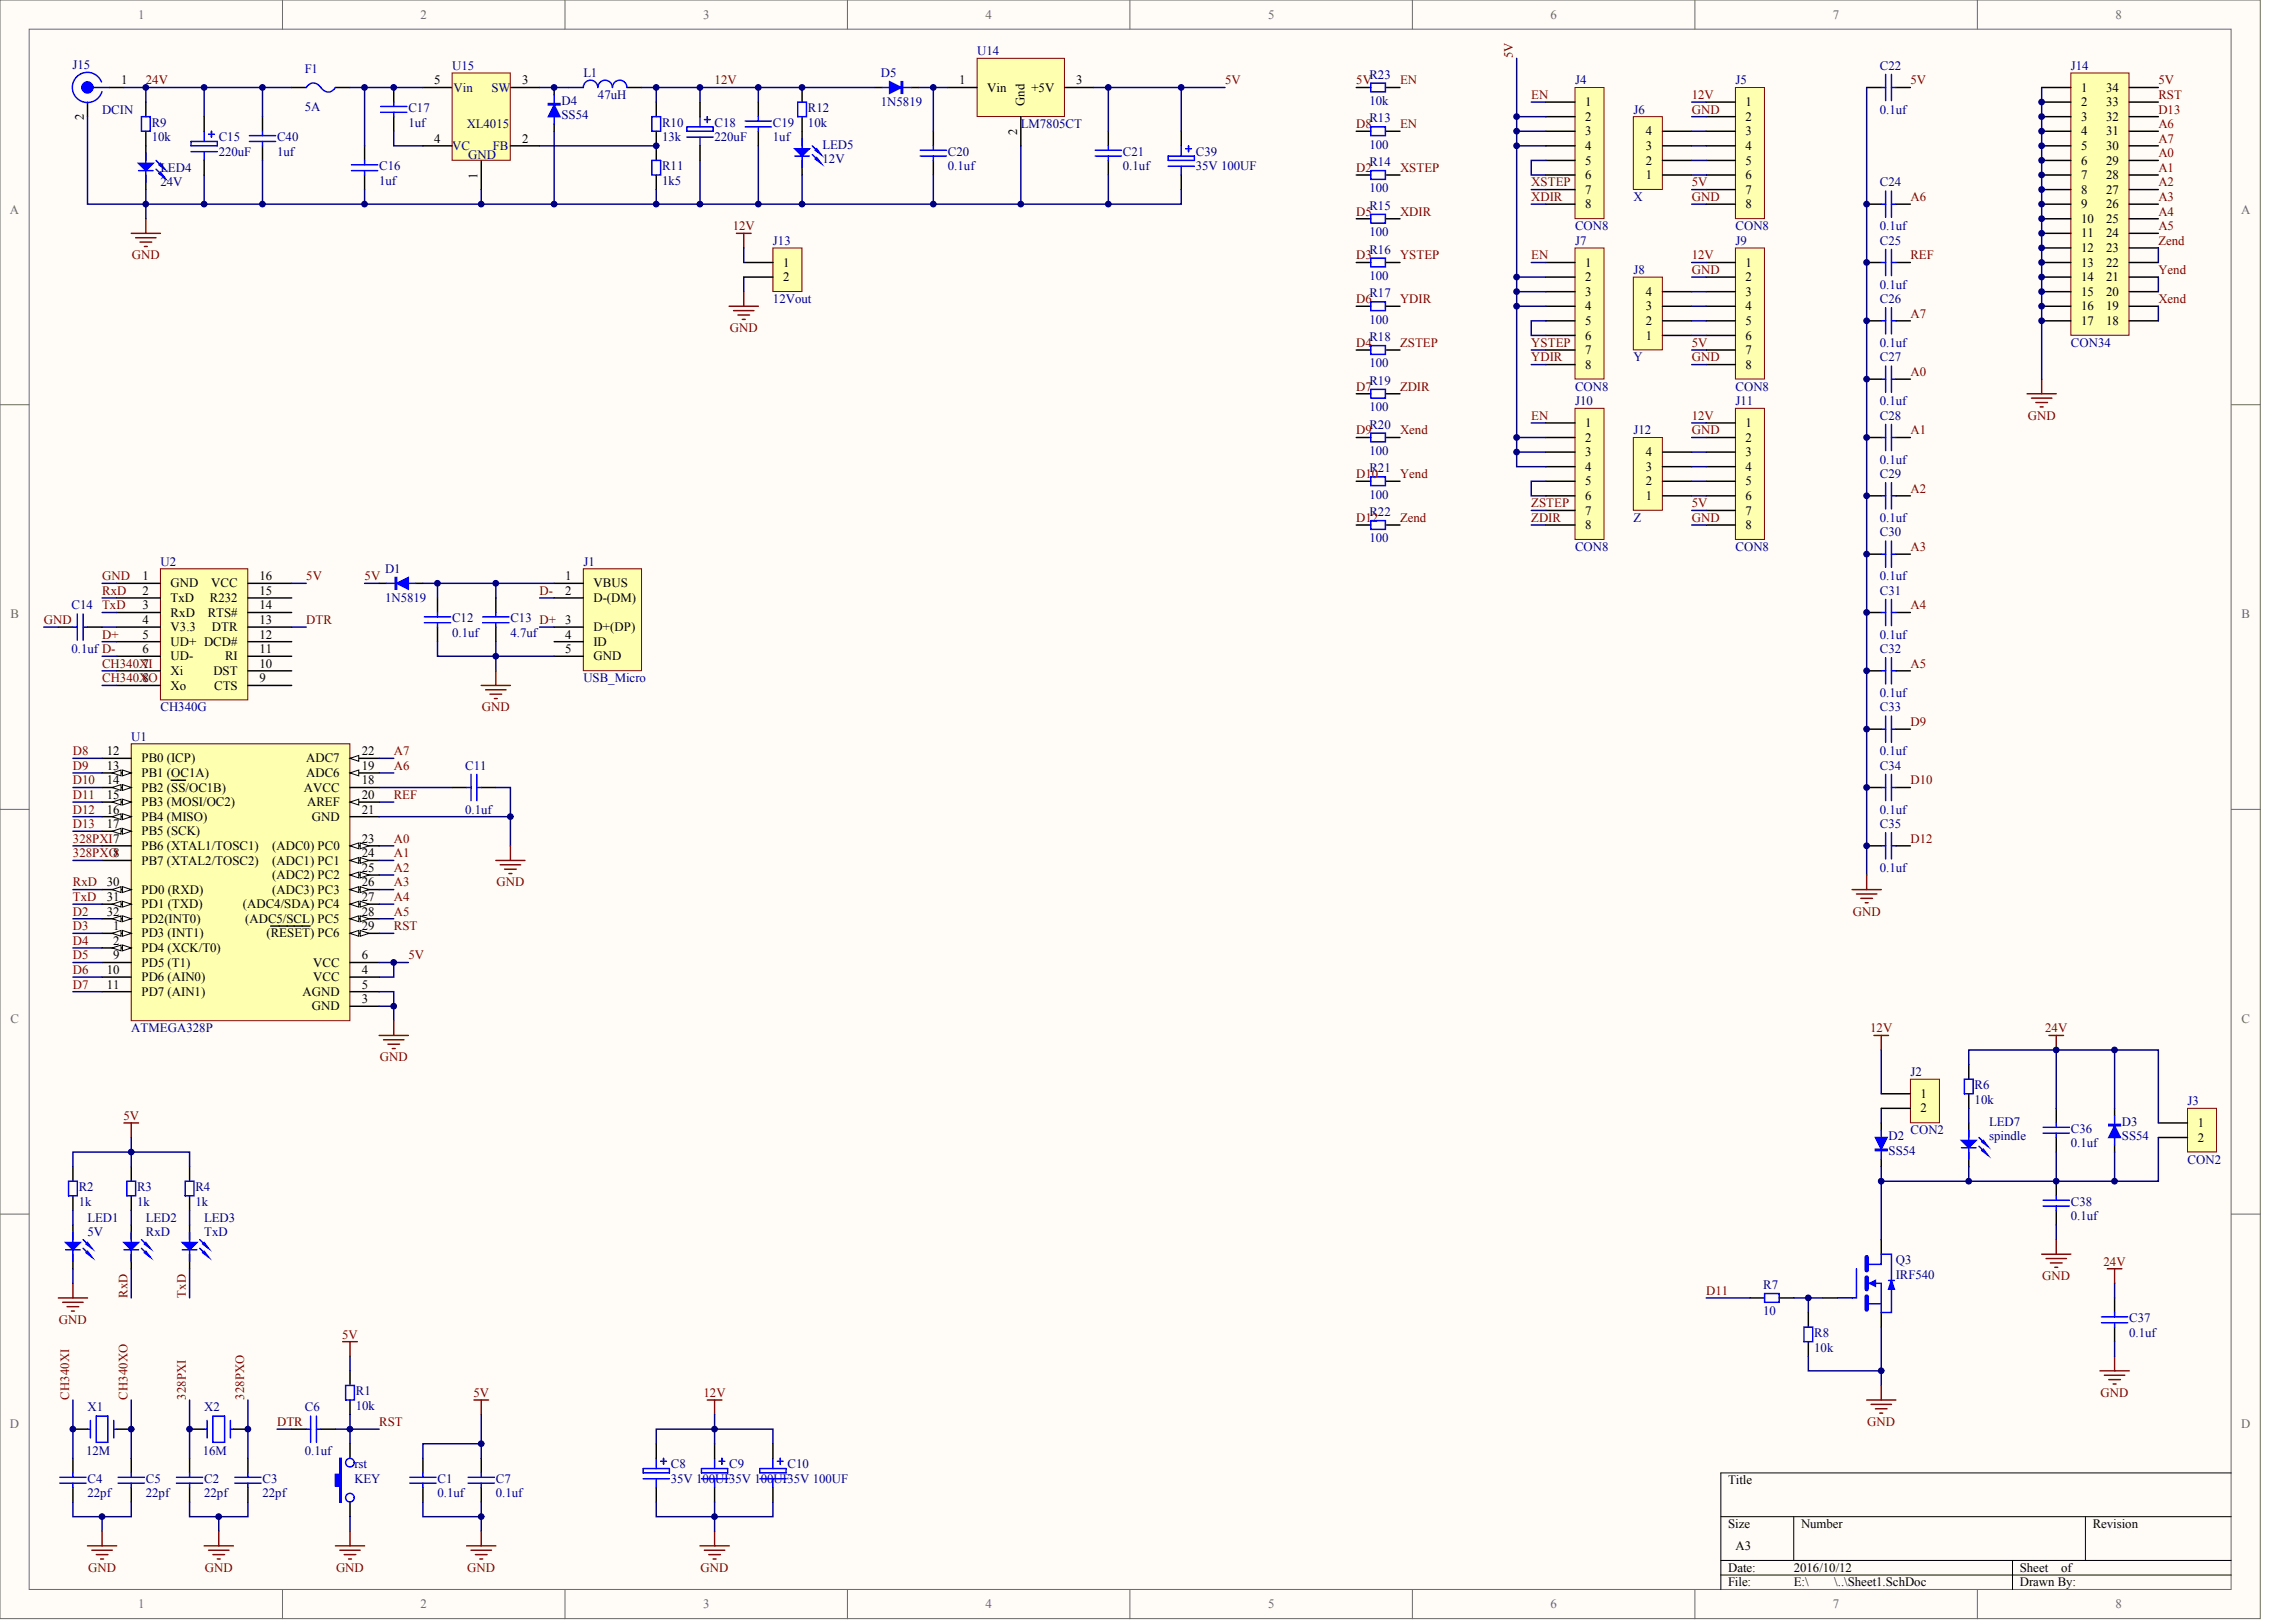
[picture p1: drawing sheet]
<svg xmlns="http://www.w3.org/2000/svg" width="840mm" height="594mm" viewBox="0 0 840 594" stroke-linecap="round" stroke-linejoin="round" font-family="sans-serif">
<defs><g id="words">
<g font-size="4.7" fill="#696969">
<text x="50.6" y="6.9">1</text>
<text x="154" y="6.9">2</text>
<text x="257.4" y="6.9">3</text>
<text x="360.9" y="6.9">4</text>
<text x="464.3" y="6.9">5</text>
<text x="567.7" y="6.9">6</text>
<text x="671.2" y="6.9">7</text>
<text x="774.6" y="6.9">8</text>
<text x="3.6" y="78.2">A</text>
<text x="820.6" y="78.2">A</text>
<text x="3.8" y="226.4">B</text>
<text x="820.8" y="226.4">B</text>
<text x="3.8" y="374.5">C</text>
<text x="820.8" y="374.5">C</text>
<text x="3.6" y="522.6">D</text>
<text x="820.6" y="522.6">D</text>
<text x="50.6" y="588.7">1</text>
<text x="154" y="588.7">2</text>
<text x="257.4" y="588.7">3</text>
<text x="360.9" y="588.7">4</text>
<text x="464.3" y="588.7">5</text>
<text x="567.7" y="588.7">6</text>
<text x="671.2" y="588.7">7</text>
<text x="774.6" y="588.7">8</text>
</g>
<g font-size="4.7" fill="#000080">
<text x="357.8" y="20.2">U14</text>
<text x="26.5" y="25.3">J15</text>
<text x="111.6" y="26.6">F1</text>
<text x="165.5" y="25.5">U15</text>
<text x="213.6" y="28.2">L1</text>
<text x="322.5" y="28.2">D5</text>
<text x="501.4" y="28.7">R23</text>
<text x="688.3" y="25.5">C22</text>
<text x="758.3" y="25.5">J14</text>
<text x="166.1" y="33.5">Vin</text>
<text x="180" y="33.5">SW</text>
<text x="576.7" y="30.9">J4</text>
<text x="635.4" y="30.9">J5</text>
<text x="37.4" y="41.6">DCIN</text>
<text x="111.6" y="40.5">5A</text>
<text x="149.5" y="41">C17</text>
<text x="205.6" y="38.4">D4</text>
<text x="218.9" y="36.2">47uH</text>
<text x="295.8" y="41">R12</text>
<text x="322.5" y="38.9">1N5819</text>
<text x="501.4" y="38.4">10k</text>
<text x="598.1" y="41.6">J6</text>
<text x="688.3" y="41.6">0.1uf</text>
<text x="55.5" y="46.4">R9</text>
<text x="149.5" y="46.4">1uf</text>
<text x="170.9" y="46.9">XL4015</text>
<text x="205.6" y="43.7">SS54</text>
<text x="242.4" y="46.4">R10</text>
<text x="261.7" y="46.4">C18</text>
<text x="283" y="46.4">C19</text>
<text x="295.8" y="46.4">10k</text>
<text x="373.8" y="46.9">LM7805CT</text>
<text x="501.4" y="44.8">R13</text>
<text x="55.5" y="51.7">10k</text>
<text x="80.1" y="51.7">C15</text>
<text x="101.5" y="51.7">C40</text>
<text x="242.4" y="51.7">13k</text>
<text x="261.7" y="51.7">220uF</text>
<text x="283" y="51.7">1uf</text>
<text x="80.1" y="57">220uF</text>
<text x="101.5" y="57">1uf</text>
<text x="165.5" y="54.9">VC</text>
<text x="171.4" y="58.1">GND</text>
<text x="180.5" y="54.9">FB</text>
<text x="301.2" y="54.4">LED5</text>
<text x="301.2" y="59.7">12V</text>
<text x="347.1" y="57">C20</text>
<text x="411.2" y="57">C21</text>
<text x="437.9" y="57">C39</text>
<text x="501.4" y="54.4">100</text>
<text x="58.7" y="62.9">LED4</text>
<text x="138.8" y="62.4">C16</text>
<text x="242.4" y="62.4">R11</text>
<text x="347.1" y="62.4">0.1uf</text>
<text x="411.2" y="62.4">0.1uf</text>
<text x="437.9" y="62.4">35V 100UF</text>
<text x="501.4" y="60.8">R14</text>
<text x="58.7" y="68.2">24V</text>
<text x="138.8" y="67.7">1uf</text>
<text x="242.4" y="67.7">1k5</text>
<text x="501.4" y="70.4">100</text>
<text x="688.3" y="68.2">C24</text>
<text x="501.4" y="76.8">R15</text>
<text x="598.1" y="73.6">X</text>
<text x="283" y="89.6">J13</text>
<text x="501.4" y="86.4">100</text>
<text x="576.7" y="84.3">CON8</text>
<text x="576.7" y="89.6">J7</text>
<text x="635.4" y="84.3">CON8</text>
<text x="635.4" y="89.6">J9</text>
<text x="688.3" y="84.3">0.1uf</text>
<text x="688.3" y="89.6">C25</text>
<text x="501.4" y="92.8">R16</text>
<text x="598.1" y="100.3">J8</text>
<text x="501.4" y="102.4">100</text>
<text x="688.3" y="105.6">0.1uf</text>
<text x="283" y="110.9">12Vout</text>
<text x="501.4" y="108.8">R17</text>
<text x="688.3" y="110.9">C26</text>
<text x="501.4" y="118.4">100</text>
<text x="501.4" y="124.8">R18</text>
<text x="688.3" y="127">0.1uf</text>
<text x="758.3" y="127">CON34</text>
<text x="501.4" y="134.4">100</text>
<text x="598.1" y="132.3">Y</text>
<text x="688.3" y="132.3">C27</text>
<text x="501.4" y="140.8">R19</text>
<text x="576.7" y="143">CON8</text>
<text x="635.4" y="143">CON8</text>
<text x="576.7" y="148.3">J10</text>
<text x="635.4" y="148.3">J11</text>
<text x="688.3" y="148.3">0.1uf</text>
<text x="501.4" y="150.5">100</text>
<text x="688.3" y="153.7">C28</text>
<text x="501.4" y="156.9">R20</text>
<text x="598.1" y="159">J12</text>
<text x="501.4" y="166.5">100</text>
<text x="501.4" y="172.9">R21</text>
<text x="688.3" y="169.7">0.1uf</text>
<text x="688.3" y="175">C29</text>
<text x="501.4" y="182.5">100</text>
<text x="501.4" y="188.9">R22</text>
<text x="598.1" y="191">Z</text>
<text x="688.3" y="191">0.1uf</text>
<text x="688.3" y="196.4">C30</text>
<text x="501.4" y="198.5">100</text>
<text x="576.7" y="201.7">CON8</text>
<text x="635.4" y="201.7">CON8</text>
<text x="58.7" y="207">U2</text>
<text x="141" y="209.7">D1</text>
<text x="213.6" y="207">J1</text>
<text x="688.3" y="212.4">0.1uf</text>
<text x="141" y="220.4">1N5819</text>
<text x="688.3" y="217.7">C31</text>
<text x="26.2" y="223">C14</text>
<text x="165.5" y="227.9">C12</text>
<text x="186.9" y="227.9">C13 D+</text>
<text x="165.5" y="233.2">0.1uf</text>
<text x="186.9" y="233.2">4.7uf</text>
<text x="688.3" y="233.7">0.1uf</text>
<text x="26.2" y="239.1">0.1uf D-</text>
<text x="688.3" y="239.1">C32</text>
<text x="213.6" y="249.7">USB_Micro</text>
<text x="688.3" y="255.1">0.1uf</text>
<text x="58.7" y="260.4">CH340G</text>
<text x="688.3" y="260.4">C33</text>
<text x="48.1" y="271.1">U1</text>
<text x="170.3" y="281.8">C11</text>
<text x="688.3" y="276.4">0.1uf</text>
<text x="688.3" y="281.8">C34</text>
<text x="170.3" y="297.8">0.1uf</text>
<text x="688.3" y="297.8">0.1uf</text>
<text x="688.3" y="303.1">C35</text>
<text x="688.3" y="319.1">0.1uf</text>
<text x="48.1" y="377.9">ATMEGA328P</text>
<text x="699.5" y="393.9">J2</text>
<text x="723" y="398.7">R6</text>
<text x="723" y="404">10k</text>
<text x="801" y="404.5">J3</text>
<text x="728.4" y="412">LED7</text>
<text x="777" y="412">D3</text>
<text x="691.5" y="417.4">D2</text>
<text x="699.5" y="415.2">CON2</text>
<text x="728.4" y="417.4">spindle</text>
<text x="758.3" y="414.7">C36</text>
<text x="777" y="417.4">SS54</text>
<text x="691.5" y="422.7">SS54</text>
<text x="758.3" y="420">0.1uf</text>
<text x="801" y="425.9">CON2</text>
<text x="28.8" y="436">R2</text>
<text x="50.2" y="436">R3</text>
<text x="71.6" y="436">R4</text>
<text x="28.8" y="441.4">1k</text>
<text x="50.2" y="441.4">1k</text>
<text x="71.6" y="441.4">1k</text>
<text x="758.3" y="441.4">C38</text>
<text x="32" y="447.2">LED1</text>
<text x="53.4" y="447.2">LED2</text>
<text x="74.8" y="447.2">LED3</text>
<text x="758.3" y="446.7">0.1uf</text>
<text x="32" y="452.6">5V</text>
<text x="53.4" y="452.6">RxD</text>
<text x="74.8" y="452.6">TxD</text>
<text x="694.2" y="462.7">Q3</text>
<text x="645.6" y="471.8">R7</text>
<text x="694.2" y="468.1">IRF540</text>
<text x="645.6" y="481.4">10</text>
<text x="779.6" y="484.1">C37</text>
<text x="664.3" y="489.4">R8</text>
<text x="779.6" y="489.4">0.1uf</text>
<text x="664.3" y="494.8">10k</text>
<text x="130.3" y="510.8">R1</text>
<text x="32" y="516.6">X1</text>
<text x="74.8" y="516.6">X2</text>
<text x="111.6" y="516.6">C6</text>
<text x="130.3" y="516.1">10k</text>
<text x="31.5" y="532.7">12M</text>
<text x="74.2" y="532.7">16M</text>
<text x="111.6" y="532.7">0.1uf</text>
<text x="129.8" y="537.5">rst</text>
<text x="245.6" y="537.5">C8</text>
<text x="267" y="537.5">C9</text>
<text x="288.4" y="537.5">C10</text>
<text x="32" y="542.8">C4</text>
<text x="53.4" y="542.8">C5</text>
<text x="74.8" y="542.8">C2</text>
<text x="96.1" y="542.8">C3</text>
<text x="129.8" y="542.8">KEY</text>
<text x="160.2" y="542.8">C1</text>
<text x="181.6" y="542.8">C7</text>
<text x="245.6" y="542.8">35V 100UF35V 100UF35V 100UF</text>
<text x="32" y="548.1">22pf</text>
<text x="53.4" y="548.1">22pf</text>
<text x="74.8" y="548.1">22pf</text>
<text x="96.1" y="548.1">22pf</text>
<text x="160.2" y="548.1">0.1uf</text>
<text x="181.6" y="548.1">0.1uf</text>
</g>
<g font-size="4.7">
<text x="44.3" y="30.9">1</text>
<text x="158.9" y="30.9">5</text>
<text x="191.2" y="30.9">3</text>
<text x="351.2" y="30.9">1</text>
<text x="361.5" y="33.5">Vin</text>
<text x="377.6" y="33.5">+5V</text>
<text x="394.1" y="30.9">3</text>
<text x="762" y="33.5">1</text>
<text x="771.2" y="33.5">34</text>
<text x="580.4" y="38.9">1</text>
<text x="639.2" y="38.9">1</text>
<text x="762" y="38.9">2</text>
<text x="771.2" y="38.9">33</text>
<text x="580.4" y="44.2">2</text>
<text x="639.2" y="44.2">2</text>
<text x="762" y="44.2">3</text>
<text x="771.2" y="44.2">32</text>
<text x="158.9" y="52.2">4</text>
<text x="191.2" y="52.2">2</text>
<text x="580.4" y="49.6">3</text>
<text x="602.7" y="49.6">4</text>
<text x="639.2" y="49.6">3</text>
<text x="762" y="49.6">4</text>
<text x="771.2" y="49.6">31</text>
<text x="580.4" y="54.9">4</text>
<text x="602.7" y="54.9">3</text>
<text x="639.2" y="54.9">4</text>
<text x="762" y="54.9">5</text>
<text x="771.2" y="54.9">30</text>
<text x="580.4" y="60.2">5</text>
<text x="580.4" y="65.6">6</text>
<text x="602.7" y="65.6">1</text>
<text x="602.7" y="60.2">2</text>
<text x="639.2" y="60.2">5</text>
<text x="639.2" y="65.6">6</text>
<text x="762" y="60.2">6</text>
<text x="762" y="65.6">7</text>
<text x="771.2" y="65.6">28</text>
<text x="771.2" y="60.2">29</text>
<text x="580.4" y="70.9">7</text>
<text x="639.2" y="70.9">7</text>
<text x="762" y="70.9">8</text>
<text x="771.2" y="70.9">27</text>
<text x="580.4" y="76.3">8</text>
<text x="639.2" y="76.3">8</text>
<text x="762" y="76.3">9</text>
<text x="771.2" y="76.3">26</text>
<text x="762" y="81.6">10</text>
<text x="771.2" y="81.6">25</text>
<text x="762" y="86.9">11</text>
<text x="771.2" y="86.9">24</text>
<text x="762" y="92.3">12</text>
<text x="771.2" y="92.3">23</text>
<text x="286.8" y="97.6">1</text>
<text x="580.4" y="97.6">1</text>
<text x="639.2" y="97.6">1</text>
<text x="762" y="97.6">13</text>
<text x="771.2" y="97.6">22</text>
<text x="286.8" y="102.9">2</text>
<text x="580.4" y="102.9">2</text>
<text x="639.2" y="102.9">2</text>
<text x="762" y="102.9">14</text>
<text x="771.2" y="102.9">21</text>
<text x="580.4" y="108.3">3</text>
<text x="580.4" y="113.6">4</text>
<text x="602.7" y="113.6">3</text>
<text x="602.7" y="108.3">4</text>
<text x="639.2" y="108.3">3</text>
<text x="639.2" y="113.6">4</text>
<text x="762" y="108.3">15</text>
<text x="762" y="113.6">16</text>
<text x="771.2" y="113.6">19</text>
<text x="771.2" y="108.3">20</text>
<text x="580.4" y="119">5</text>
<text x="602.7" y="119">2</text>
<text x="639.2" y="119">5</text>
<text x="762" y="119">17</text>
<text x="771.2" y="119">18</text>
<text x="580.4" y="124.3">6</text>
<text x="602.7" y="124.3">1</text>
<text x="639.2" y="124.3">6</text>
<text x="580.4" y="129.6">7</text>
<text x="639.2" y="129.6">7</text>
<text x="580.4" y="135">8</text>
<text x="639.2" y="135">8</text>
<text x="580.4" y="156.3">1</text>
<text x="580.4" y="161.7">2</text>
<text x="639.2" y="156.3">1</text>
<text x="639.2" y="161.7">2</text>
<text x="580.4" y="167">3</text>
<text x="602.7" y="167">4</text>
<text x="639.2" y="167">3</text>
<text x="580.4" y="172.3">4</text>
<text x="602.7" y="172.3">3</text>
<text x="639.2" y="172.3">4</text>
<text x="580.4" y="177.7">5</text>
<text x="602.7" y="177.7">2</text>
<text x="639.2" y="177.7">5</text>
<text x="580.4" y="183">6</text>
<text x="602.7" y="183">1</text>
<text x="639.2" y="183">6</text>
<text x="580.4" y="188.4">7</text>
<text x="639.2" y="188.4">7</text>
<text x="580.4" y="193.7">8</text>
<text x="639.2" y="193.7">8</text>
<text x="52.1" y="212.4">1</text>
<text x="62.5" y="215">GND</text>
<text x="77.3" y="215">VCC</text>
<text x="95.1" y="212.4">16</text>
<text x="207" y="212.4">1</text>
<text x="217.3" y="215">VBUS</text>
<text x="52.1" y="217.7">2</text>
<text x="62.5" y="220.4">TxD</text>
<text x="76.8" y="220.4">R232</text>
<text x="95.1" y="217.7">15</text>
<text x="207" y="217.7">2</text>
<text x="217.3" y="220.4">D-(DM)</text>
<text x="52.1" y="223">3</text>
<text x="62.5" y="225.7">RxD</text>
<text x="76" y="225.7">RTS#</text>
<text x="95.1" y="223">14</text>
<text x="52.1" y="228.4">4</text>
<text x="52.1" y="233.7">5</text>
<text x="62.5" y="231.1">V3.3</text>
<text x="77.6" y="231.1">DTR</text>
<text x="95.1" y="233.7">12</text>
<text x="95.1" y="228.4">13</text>
<text x="207" y="228.4">3</text>
<text x="207" y="233.7">4</text>
<text x="217.3" y="231.1">D+(DP)</text>
<text x="52.1" y="239.1">6</text>
<text x="62.5" y="236.4">UD+ DCD#</text>
<text x="95.1" y="239.1">11</text>
<text x="207" y="239.1">5</text>
<text x="217.3" y="236.4">ID</text>
<text x="52.1" y="244.4">7</text>
<text x="62.5" y="241.7">UD-</text>
<text x="82.4" y="241.7">RI</text>
<text x="95.1" y="244.4">10</text>
<text x="217.3" y="241.7">GND</text>
<text x="52.1" y="249.7">8</text>
<text x="62.5" y="247.1">Xi</text>
<text x="78.1" y="247.1">DST</text>
<text x="95.1" y="249.7">9</text>
<text x="62.5" y="252.4">Xo</text>
<text x="78.4" y="252.4">CTS</text>
<text x="39.1" y="276.4">12</text>
<text x="39.1" y="281.8">13</text>
<text x="51.8" y="279.1">PB0 (ICP)</text>
<text x="112.1" y="279.1">ADC7</text>
<text x="132.4" y="281.8">19</text>
<text x="132.4" y="276.4">22</text>
<text x="39.1" y="287.1">14</text>
<text x="51.8" y="284.4">PB1 (OC1A)</text>
<text x="112.1" y="284.4">ADC6</text>
<text x="132.4" y="287.1">18</text>
<text x="39.1" y="292.4">15</text>
<text x="51.8" y="289.8">PB2 (SS/OC1B)</text>
<text x="111.3" y="289.8">AVCC</text>
<text x="132.4" y="292.4">20</text>
<text x="39.1" y="297.8">16</text>
<text x="51.8" y="295.1">PB3 (MOSI/OC2)</text>
<text x="112.5" y="295.1">AREF</text>
<text x="132.4" y="297.8">21</text>
<text x="39.1" y="303.1">17</text>
<text x="51.8" y="300.5">PB4 (MISO)</text>
<text x="51.8" y="305.8">PB5 (SCK)</text>
<text x="114.2" y="300.5">GND</text>
<text x="51.8" y="311.1">PB6 (XTAL1/TOSC1)</text>
<text x="99.6" y="311.1">(ADC0) PC0</text>
<text x="132.4" y="308.5">23</text>
<text x="51.8" y="316.5">PB7 (XTAL2/TOSC2)</text>
<text x="99.6" y="316.5">(ADC1) PC1</text>
<text x="132.4" y="313.8">24</text>
<text x="99.6" y="321.8">(ADC2) PC2</text>
<text x="132.4" y="319.1">25</text>
<text x="39.1" y="324.5">30</text>
<text x="39.1" y="329.8">31</text>
<text x="51.8" y="327.1">PD0 (RXD)</text>
<text x="99.6" y="327.1">(ADC3) PC3</text>
<text x="132.4" y="324.5">26</text>
<text x="132.4" y="329.8">27</text>
<text x="39.1" y="335.1">32</text>
<text x="51.8" y="332.5">PD1 (TXD)</text>
<text x="88.9" y="332.5">(ADC4/SDA) PC4</text>
<text x="132.4" y="335.1">28</text>
<text x="41.4" y="340.5">1</text>
<text x="51.8" y="337.8">PD2(INT0)</text>
<text x="89.8" y="337.8">(ADC5/SCL) PC5</text>
<text x="132.4" y="340.5">29</text>
<text x="41.4" y="345.8">2</text>
<text x="51.8" y="343.2">PD3 (INT1)</text>
<text x="97.6" y="343.2">(RESET) PC6</text>
<text x="41.4" y="351.2">9</text>
<text x="51.8" y="348.5">PD4 (XCK/T0)</text>
<text x="51.8" y="353.8">PD5 (T1)</text>
<text x="114.7" y="353.8">VCC</text>
<text x="132.4" y="351.2">6</text>
<text x="39.1" y="356.5">10</text>
<text x="51.8" y="359.2">PD6 (AIN0)</text>
<text x="114.7" y="359.2">VCC</text>
<text x="132.4" y="356.5">4</text>
<text x="39.1" y="361.8">11</text>
<text x="51.8" y="364.5">PD7 (AIN1)</text>
<text x="110.7" y="364.5">AGND</text>
<text x="132.4" y="361.8">5</text>
<text x="114.2" y="369.8">GND</text>
<text x="132.4" y="367.2">3</text>
<text x="703.3" y="401.9">1</text>
<text x="703.3" y="407.2">2</text>
<text x="804.7" y="412.6">1</text>
<text x="804.7" y="417.9">2</text>
<text x="632.8" y="543.3">Title</text>
<text x="632.8" y="559.3">Size</text>
<text x="659.5" y="559.3">Number</text>
<text x="766.3" y="559.3">Revision</text>
<text x="635.4" y="567.4">A3</text>
<text x="632.8" y="575.4">Date:</text>
<text x="656.8" y="575.4">2016/10/12</text>
<text x="739.6" y="575.4">Sheet</text>
<text x="754.7" y="575.4">of</text>
<text x="632.8" y="580.7">File:</text>
<text x="656.8" y="580.7">E:\</text>
<text x="671.6" y="580.7">\..\Sheet1.SchDoc</text>
<text x="739.6" y="580.7">Drawn By:</text>
</g>
<g font-size="4.7" fill="#800000">
<text x="53.4" y="30.9">24V</text>
<text x="261.7" y="30.9">12V</text>
<text x="448.6" y="30.9">5V</text>
<text x="496.6" y="30.9">5V</text>
<text x="512.6" y="30.9">EN</text>
<text x="699.5" y="30.9">5V</text>
<text x="790.3" y="30.9">5V</text>
<text x="560.7" y="36.2">EN</text>
<text x="619.4" y="36.2">12V</text>
<text x="619.4" y="41.6">GND</text>
<text x="790.3" y="41.6">D13</text>
<text x="790.3" y="36.2">RST</text>
<text x="496.6" y="46.9">D8</text>
<text x="512.6" y="46.9">EN</text>
<text x="790.3" y="46.9">A6</text>
<text x="790.3" y="52.2">A7</text>
<text x="790.3" y="57.6">A0</text>
<text x="496.6" y="62.9">D2</text>
<text x="512.6" y="62.9">XSTEP</text>
<text x="790.3" y="62.9">A1</text>
<text x="560.7" y="68.2">XSTEP</text>
<text x="619.4" y="68.2">5V</text>
<text x="790.3" y="68.2">A2</text>
<text x="560.7" y="73.6">XDIR</text>
<text x="619.4" y="73.6">GND</text>
<text x="699.5" y="73.6">A6</text>
<text x="790.3" y="73.6">A3</text>
<text x="496.6" y="78.9">D5</text>
<text x="512.6" y="78.9">XDIR</text>
<text x="790.3" y="78.9">A4</text>
<text x="268.3" y="84.3">12V</text>
<text x="790.3" y="89.6">Zend</text>
<text x="790.3" y="84.3">A5</text>
<text x="48.3" y="94.9">GND</text>
<text x="496.6" y="94.9">D3</text>
<text x="512.6" y="94.9">YSTEP</text>
<text x="560.7" y="94.9">EN</text>
<text x="619.4" y="94.9">12V</text>
<text x="699.5" y="94.9">REF</text>
<text x="619.4" y="100.3">GND</text>
<text x="790.3" y="100.3">Yend</text>
<text x="496.6" y="110.9">D6</text>
<text x="512.6" y="110.9">YDIR</text>
<text x="790.3" y="110.9">Xend</text>
<text x="699.5" y="116.3">A7</text>
<text x="267.2" y="121.6">GND</text>
<text x="496.6" y="127">D4</text>
<text x="512.6" y="127">ZSTEP</text>
<text x="560.7" y="127">YSTEP</text>
<text x="619.4" y="127">5V</text>
<text x="560.7" y="132.3">YDIR</text>
<text x="619.4" y="132.3">GND</text>
<text x="699.5" y="137.6">A0</text>
<text x="496.6" y="143">D7</text>
<text x="512.6" y="143">ZDIR</text>
<text x="560.7" y="153.7">EN</text>
<text x="619.4" y="153.7">12V</text>
<text x="742.5" y="153.7">GND</text>
<text x="496.6" y="159">D9</text>
<text x="512.6" y="159">Xend</text>
<text x="619.4" y="159">GND</text>
<text x="699.5" y="159">A1</text>
<text x="496.6" y="175">D10</text>
<text x="512.6" y="175">Yend</text>
<text x="560.7" y="185.7">ZSTEP</text>
<text x="619.4" y="185.7">5V</text>
<text x="699.5" y="180.3">A2</text>
<text x="496.6" y="191">D12</text>
<text x="512.6" y="191">Zend</text>
<text x="560.7" y="191">ZDIR</text>
<text x="619.4" y="191">GND</text>
<text x="699.5" y="201.7">A3</text>
<text x="37.4" y="212.4">GND</text>
<text x="112.1" y="212.4">5V</text>
<text x="133.5" y="212.4">5V</text>
<text x="37.4" y="217.7">RxD</text>
<text x="197.6" y="217.7">D-</text>
<text x="37.4" y="223">TxD</text>
<text x="699.5" y="223">A4</text>
<text x="16" y="228.4">GND</text>
<text x="37.4" y="233.7">D+</text>
<text x="112.1" y="228.4">DTR</text>
<text x="37.4" y="244.4">CH340XI</text>
<text x="699.5" y="244.4">A5</text>
<text x="37.4" y="249.7">CH340XO</text>
<text x="176.4" y="260.4">GND</text>
<text x="699.5" y="265.8">D9</text>
<text x="26.7" y="276.4">D8</text>
<text x="26.7" y="281.8">D9</text>
<text x="144.2" y="281.8">A6</text>
<text x="144.2" y="276.4">A7</text>
<text x="26.7" y="287.1">D10</text>
<text x="699.5" y="287.1">D10</text>
<text x="26.7" y="292.4">D11</text>
<text x="144.2" y="292.4">REF</text>
<text x="26.7" y="297.8">D12</text>
<text x="26.7" y="303.1">D13</text>
<text x="26.7" y="308.5">328PXI7</text>
<text x="144.2" y="308.5">A0</text>
<text x="699.5" y="308.5">D12</text>
<text x="26.7" y="313.8">328PXO8</text>
<text x="144.2" y="313.8">A1</text>
<text x="144.2" y="319.1">A2</text>
<text x="26.7" y="324.5">RxD</text>
<text x="26.7" y="329.8">TxD</text>
<text x="144.2" y="324.5">A3</text>
<text x="144.2" y="329.8">A4</text>
<text x="181.8" y="324.5">GND</text>
<text x="26.7" y="335.1">D2</text>
<text x="144.2" y="335.1">A5</text>
<text x="678.4" y="335.1">GND</text>
<text x="26.7" y="340.5">D3</text>
<text x="144.2" y="340.5">RST</text>
<text x="26.7" y="345.8">D4</text>
<text x="26.7" y="351.2">D5</text>
<text x="149.5" y="351.2">5V</text>
<text x="26.7" y="356.5">D6</text>
<text x="26.7" y="361.8">D7</text>
<text x="684.8" y="377.9">12V</text>
<text x="748.9" y="377.9">24V</text>
<text x="139.1" y="388.5">GND</text>
<text x="45.2" y="409.9">5V</text>
<text x="770.2" y="463.3">24V</text>
<text x="624.8" y="473.9">D11</text>
<text x="747.8" y="468.6">GND</text>
<text x="21.6" y="484.6">GND</text>
<text x="125.3" y="490">5V</text>
<text x="173.3" y="511.3">5V</text>
<text x="257.6" y="511.3">12V</text>
<text x="769.2" y="511.3">GND</text>
<text x="101.5" y="522">DTR</text>
<text x="138.8" y="522">RST</text>
<text x="683.7" y="522">GND</text>
<text x="32.3" y="575.4">GND</text>
<text x="75" y="575.4">GND</text>
<text x="123" y="575.4">GND</text>
<text x="171.1" y="575.4">GND</text>
<text x="256.5" y="575.4">GND</text>
</g>
<g font-size="4.6" fill="#800000">
<text x="554" y="21.4" transform="rotate(-90 554 21.4)">5V</text>
<text x="46.7" y="475.1" transform="rotate(-90 46.7 475.1)">RxD</text>
<text x="68.1" y="475.1" transform="rotate(-90 68.1 475.1)">TxD</text>
<text x="25.3" y="512.5" transform="rotate(-90 25.3 512.5)">CH340XI</text>
<text x="46.7" y="512.5" transform="rotate(-90 46.7 512.5)">CH340XO</text>
<text x="68.1" y="512.5" transform="rotate(-90 68.1 512.5)">328PXI</text>
<text x="89.4" y="512.5" transform="rotate(-90 89.4 512.5)">328PXO</text>
</g>
<g font-size="4.6">
<text x="375.1" y="39" transform="rotate(-90 375.1 39)">Gnd</text>
<text x="30.7" y="44" transform="rotate(-90 30.7 44)">2</text>
<text x="372.4" y="49.4" transform="rotate(-90 372.4 49.4)">2</text>
<text x="174.9" y="65.4" transform="rotate(-90 174.9 65.4)">1</text>
</g>
</g></defs>
<g fill="#fffcf8" stroke="#696969" stroke-width=".37">
<path d="M0 0h827.6v592.5h-827.6z"/>
<path d="M10.7 10.7h806.3v571.1h-806.3z"/>
</g>
<g fill="none" stroke="#696969" stroke-width=".37">
<path d="M103.4 0v10.7M206.9 0v10.7M310.3 0v10.7M413.7 0v10.7M517.2 0v10.7M620.6 0v10.7M724 0v10.7M0 148.1h10.7M817 148.1h10.7M0 296.3h10.7M817 296.3h10.7M0 444.4h10.7"/>
<path d="M817 444.4h10.7M103.4 581.9v10.6M206.9 581.9v10.6M310.3 581.9v10.6M413.7 581.9v10.6M517.2 581.9v10.6M620.6 581.9v10.6M724 581.9v10.6"/>
</g>
<path d="M817 539.1h-186.9v42.8M630.1 555.2h186.9M656.8 555.2v16M763.6 555.2v16M630.1 571.2h186.9M630.1 576.5h186.9M736.9 571.2v10.7" fill="none" stroke="#000" stroke-width=".37"/>
<path d="M48.1 272.2h80v101.4h-80z" fill="#ffffb0" stroke="#800000" stroke-width=".37"/>
<path d="M128.2 341.6h10.6" fill="none" stroke="#000" stroke-width=".53"/>
<g fill="#fffcf8" stroke="#000" stroke-width=".37">
<path d="M128.2 341.6l3.2-1v2.1z"/>
<path d="M131.9 340.6l3.2 1-3.2 1.1z"/>
</g>
<path d="M37.4 325.6h10.7M99.1 339h14.4" fill="none" stroke="#000" stroke-width=".53"/>
<g fill="#fffcf8" stroke="#000" stroke-width=".37">
<path d="M44.9 324.6l3.2 1-3.2 1.1z"/>
<path d="M41.1 325.6l3.2-1v2.1z"/>
</g>
<path d="M37.4 331h10.7" fill="none" stroke="#000" stroke-width=".53"/>
<g fill="#fffcf8" stroke="#000" stroke-width=".37">
<path d="M44.9 329.9l3.2 1.1-3.2 1z"/>
<path d="M41.1 331l3.2-1.1v2.1z"/>
</g>
<path d="M37.4 336.3h10.7" fill="none" stroke="#000" stroke-width=".53"/>
<g fill="#fffcf8" stroke="#000" stroke-width=".37">
<path d="M44.9 335.2l3.2 1.1-3.2 1.1z"/>
<path d="M41.1 336.3l3.2-1.1v2.2z"/>
</g>
<path d="M37.4 341.6h10.7" fill="none" stroke="#000" stroke-width=".53"/>
<g fill="#fffcf8" stroke="#000" stroke-width=".37">
<path d="M44.9 340.6l3.2 1-3.2 1.1z"/>
<path d="M41.1 341.6l3.2-1v2.1z"/>
</g>
<path d="M37.4 347h10.7" fill="none" stroke="#000" stroke-width=".53"/>
<g fill="#fffcf8" stroke="#000" stroke-width=".37">
<path d="M44.9 345.9l3.2 1.1-3.2 1z"/>
<path d="M41.1 347l3.2-1.1v2.1z"/>
</g>
<path d="M37.4 277.6h10.7M37.4 282.9h10.7M37.4 309.6h10.7M37.4 314.9h10.7M37.4 352.3h10.7M37.4 357.7h10.7M128.2 352.3h10.6M37.4 363h10.7M128.2 368.3h10.6" fill="none" stroke="#000" stroke-width=".53"/>
<g fill="#fffcf8" stroke="#000" stroke-width=".37">
<path d="M44.9 281.9l3.2 1-3.2 1.1z"/>
<path d="M41.1 282.9l3.2-1v2.1z"/>
</g>
<path d="M37.4 288.3h10.7" fill="none" stroke="#000" stroke-width=".53"/>
<g fill="#fffcf8" stroke="#000" stroke-width=".37">
<path d="M44.9 287.2l3.2 1.1-3.2 1z"/>
<path d="M41.1 288.3l3.2-1.1v2.1z"/>
</g>
<path d="M37.4 293.6h10.7M62.7 285.6h5.2" fill="none" stroke="#000" stroke-width=".53"/>
<g fill="#fffcf8" stroke="#000" stroke-width=".37">
<path d="M44.9 292.5l3.2 1.1-3.2 1.1z"/>
<path d="M41.1 293.6l3.2-1.1v2.2z"/>
</g>
<path d="M37.4 298.9h10.7" fill="none" stroke="#000" stroke-width=".53"/>
<g fill="#fffcf8" stroke="#000" stroke-width=".37">
<path d="M44.9 297.9l3.2 1-3.2 1.1z"/>
<path d="M41.1 298.9l3.2-1v2.1z"/>
</g>
<path d="M37.4 304.3h10.7" fill="none" stroke="#000" stroke-width=".53"/>
<g fill="#fffcf8" stroke="#000" stroke-width=".37">
<path d="M44.9 303.2l3.2 1.1-3.2 1z"/>
<path d="M41.1 304.3l3.2-1.1v2.1z"/>
</g>
<path d="M128.2 288.3h10.6M128.2 293.6h10.6" fill="none" stroke="#000" stroke-width=".53"/>
<path d="M128.2 293.6l3.2-1.1v2.2z" fill="#fffcf8" stroke="#000" stroke-width=".37"/>
<path d="M128.2 298.9h10.6M128.2 309.6h10.6" fill="none" stroke="#000" stroke-width=".53"/>
<g fill="#fffcf8" stroke="#000" stroke-width=".37">
<path d="M128.2 309.6l3.2-1.1v2.2z"/>
<path d="M131.9 308.5l3.2 1.1-3.2 1.1z"/>
</g>
<path d="M128.2 314.9h10.6" fill="none" stroke="#000" stroke-width=".53"/>
<g fill="#fffcf8" stroke="#000" stroke-width=".37">
<path d="M128.2 314.9l3.2-1v2.1z"/>
<path d="M131.9 313.9l3.2 1-3.2 1.1z"/>
</g>
<path d="M128.2 320.3h10.6" fill="none" stroke="#000" stroke-width=".53"/>
<g fill="#fffcf8" stroke="#000" stroke-width=".37">
<path d="M128.2 320.3l3.2-1.1v2.2z"/>
<path d="M131.9 319.2l3.2 1.1-3.2 1.1z"/>
</g>
<path d="M128.2 325.6h10.6" fill="none" stroke="#000" stroke-width=".53"/>
<g fill="#fffcf8" stroke="#000" stroke-width=".37">
<path d="M128.2 325.6l3.2-1v2.1z"/>
<path d="M131.9 324.6l3.2 1-3.2 1.1z"/>
</g>
<path d="M128.2 331h10.6" fill="none" stroke="#000" stroke-width=".53"/>
<g fill="#fffcf8" stroke="#000" stroke-width=".37">
<path d="M128.2 331l3.2-1.1v2.1z"/>
<path d="M131.9 329.9l3.2 1.1-3.2 1z"/>
</g>
<path d="M128.2 336.3h10.6" fill="none" stroke="#000" stroke-width=".53"/>
<g fill="#fffcf8" stroke="#000" stroke-width=".37">
<path d="M128.2 336.3l3.2-1.1v2.2z"/>
<path d="M131.9 335.2l3.2 1.1-3.2 1.1z"/>
</g>
<path d="M128.2 282.9h10.6" fill="none" stroke="#000" stroke-width=".53"/>
<path d="M128.2 282.9l3.2-1v2.1z" fill="#fffcf8" stroke="#000" stroke-width=".37"/>
<path d="M128.2 277.6h10.6" fill="none" stroke="#000" stroke-width=".53"/>
<path d="M128.2 277.6l3.2-1.1v2.2z" fill="#fffcf8" stroke="#000" stroke-width=".37"/>
<path d="M128.2 357.7h10.6M128.2 363h10.6" fill="none" stroke="#000" stroke-width=".53"/>
<path d="M58.7 208.2h32v48h-32z" fill="#ffffb0" stroke="#800000" stroke-width=".37"/>
<g fill="none" stroke="#000" stroke-width=".53">
<path d="M53.4 53.4v5.3M293.7 48v5.4M293.7 58.7v5.4M53.4 64.1v5.3M42.7 213.5h16M42.7 218.9h16M90.8 213.5h16M90.8 218.9h16M42.7 224.2h16M42.7 229.5h16M42.7 234.9h16M90.8 224.2h16"/>
<path d="M90.8 229.5h16M90.8 234.9h16M42.7 240.2h16M42.7 245.6h16M42.7 250.9h16M90.8 240.2h16M90.8 245.6h16M90.8 250.9h16M165.5 288.3h5.4M176.2 288.3h5.4M26.7 427v5.4M26.7 437.7v5.4"/>
<path d="M48.1 427v5.4M48.1 437.7v5.4M69.4 427v5.4M69.4 437.7v5.4M26.7 448.4v5.3M26.7 459.1v5.3M48.1 448.4v5.3M48.1 459.1v5.3M69.4 448.4v5.3M69.4 459.1v5.3M640.8 475.1h5.3M651.5 475.1h5.3"/>
<path d="M128.2 501.8v5.3M128.2 512.5v5.3M26.7 523.1h5.3M26.7 533.8v5.3M42.7 523.1h5.4M48.1 533.8v5.3M69.4 523.1h5.4M69.4 533.8v5.3M85.4 523.1h5.4M90.8 533.8v5.3M106.8 523.1h5.3M117.5 523.1h5.3"/>
<path d="M128.2 528.5v5.3M154.9 533.8v5.3M176.2 533.8v5.3M26.7 544.5v5.3M48.1 544.5v5.3M69.4 544.5v5.3M90.8 544.5v5.3M128.2 549.8v5.4M154.9 544.5v5.3M176.2 544.5v5.3"/>
</g>
<g fill="none" stroke="#00f" stroke-width=".53">
<path d="M53.4 56.1v10.6M57.1 58.7l2.2 2.2M291 57.1h5.4M293.7 50.7v10.7M297.4 53.4l2.2 2.1M297.4 56.6l2.2 2.1M50.7 62.5h5.4M57.1 61.9l2.2 2.2M170.9 288.3h1.6M172.5 283.5v9.6M174.6 288.3h1.6M174.6 283.5v9.6"/>
<path d="M25.1 432.4h3.2v5.3h-3.2zM46.5 432.4h3.2v5.3h-3.2zM67.8 432.4h3.2v5.3h-3.2zM24 457.5h5.4M26.7 451.1v10.6M30.4 453.7l2.2 2.2M30.4 456.9l2.2 2.2M45.4 457.5h5.3M48.1 451.1v10.6M51.8 453.7l2.1 2.2M51.8 456.9l2.1 2.2M66.7 457.5h5.4"/>
<path d="M69.4 451.1v10.6M73.2 453.7l2.1 2.2M73.2 456.9l2.1 2.2M646.1 473.5h5.4v3.2h-5.4zM33.1 519.9v6.4M35.2 518.3h4.3v9.6h-4.3zM41.7 519.9v6.4M75.8 519.9v6.4M78 518.3h4.2v9.6h-4.2zM84.4 519.9v6.4M113.7 518.3v9.6M115.9 518.3v9.6"/>
<path d="M126.6 507.1h3.2v5.4h-3.2zM26.7 539.1v1.7M32 523.1h1.1M41.7 523.1h1M48.1 539.1v1.7M69.4 539.1v1.7M74.8 523.1h1M84.4 523.1h1M90.8 539.1v1.7M112.1 523.1h1.6M115.9 523.1h1.6M154.9 539.1v1.7"/>
<path d="M176.2 539.1v1.7M21.9 542.9h9.6M21.9 540.8h9.6M26.7 542.9v1.6M43.3 542.9h9.6M43.3 540.8h9.6M48.1 542.9v1.6M64.6 542.9h9.6M64.6 540.8h9.6M69.4 542.9v1.6M86 542.9h9.6M86 540.8h9.6"/>
<path d="M90.8 542.9v1.6M150.1 542.9h9.6M150.1 540.8h9.6M154.9 542.9v1.6M171.4 542.9h9.6M171.4 540.8h9.6M176.2 542.9v1.6"/>
<circle cx="128.1" cy="535.4" r="1.58"/>
<circle cx="128.1" cy="548.2" r="1.58"/>
</g>
<g fill="none" stroke="#000080" stroke-width=".53">
<path d="M37.4 218.9h5.3M37.4 213.5h5.3M37.4 224.2h5.3M37.4 234.9h5.3M106.8 229.5h5.3M37.4 245.6h5.3M37.4 250.9h5.3M37.4 240.2h5.3M26.7 277.6h10.7M138.8 277.6h5.4M26.7 298.9h10.7M26.7 293.6h10.7"/>
<path d="M26.7 288.3h10.7M26.7 282.9h10.7M138.8 298.9h48.1v10.7M138.8 293.6h5.4M138.8 288.3h26.7M138.8 282.9h5.4M26.7 314.9h10.7M26.7 309.6h10.7M26.7 304.3h10.7M138.8 314.9h5.4M138.8 309.6h5.4M26.7 325.6h10.7"/>
<path d="M26.7 331h10.7M26.7 336.3h10.7M138.8 325.6h5.4M138.8 331h5.4M138.8 336.3h5.4M138.8 320.3h5.4M26.7 341.6h10.7M26.7 347h10.7M26.7 352.3h10.7M26.7 357.7h10.7M138.8 352.3h5.4v5.4h-5.4M138.8 341.6h5.4"/>
<path d="M26.7 363h10.7M138.8 363h5.4v10.7M138.8 368.3h5.4M128.2 496.4v5.4M26.7 512.5v21.3M48.1 512.5v21.3M69.4 512.5v21.3M90.8 512.5v21.3M128.2 517.8v5.3h10.6M176.2 517.8v10.7M101.5 523.1h5.3M122.8 523.1h5.4v5.4"/>
<path d="M154.9 533.8v-5.3h21.3v5.3M26.7 549.8v5.4h21.4v-5.4M37.4 555.2v5.3M69.4 549.8v5.4h21.4v-5.4M80.1 555.2v5.3M128.2 555.2v5.3M154.9 549.8v5.4h21.3v-5.4M176.2 555.2v5.3"/>
</g>
<g fill="#00f" stroke="#00f" stroke-width=".53">
<path d="M45.4 454.8h5.3l-2.6 2.7z"/>
<path d="M52.9 455.3l.5-.5 1.6 2.1z"/>
<path d="M52.9 458.5l.5-.5 1.6 2.1z"/>
<path d="M66.7 454.8h5.4l-2.7 2.7z"/>
<path d="M74.2 455.3l.6-.5 1.6 2.1z"/>
<path d="M74.2 458.5l.6-.5 1.6 2.1z"/>
<path d="M50.7 59.8h5.4l-2.7 2.7z"/>
<path d="M58.2 60.3l.5-.5 1.6 2.1z"/>
<path d="M58.2 63.5l.5-.5 1.6 2.1z"/>
<path d="M291 54.5h5.4l-2.7 2.6z"/>
<path d="M298.5 55l.5-.5 1.6 2.1z"/>
<path d="M298.5 58.2l.5-.5 1.6 2.1z"/>
<path d="M24 454.8h5.4l-2.7 2.7z"/>
<path d="M31.5 455.3l.5-.5 1.6 2.1z"/>
<path d="M31.5 458.5l.5-.5 1.6 2.1z"/>
<path d="M124.4 533.8h.6v16h-.6v-5.8h-1.6v-4.3h1.6z" fill-rule="evenodd"/>
</g>
<path d="M45.4 411h5.3M48.1 411v5.4M125.5 491.1h5.3M128.2 491.1v5.3M173.5 512.5h5.4M176.2 512.5v5.3" fill="none" stroke="#800000" stroke-width=".53"/>
<path d="M213.6 208.2h21.3v37.3h-21.3z" fill="#ffffb0" stroke="#800000" stroke-width=".37"/>
<g fill="none" stroke="#000" stroke-width=".53">
<path d="M160.2 218.9v5.3M181.6 218.9v5.3M202.9 213.5h10.7M202.9 218.9h10.7M160.2 229.5v5.4M181.6 229.5v5.4M202.9 229.5h10.7M202.9 234.9h10.7M202.9 240.2h10.7M688.8 453.7v5.4M667.5 475.1h5.3M662.1 480.4v5.4"/>
<path d="M662.1 491.1v5.3M688.8 480.4v5.4"/>
</g>
<path d="M106.8 213.5h5.3M160.2 213.5v5.4M181.6 213.5v5.4M160.2 234.9v5.3h21.4v-5.3M202.9 240.2h-21.3v5.4M144.2 352.3h5.3M688.8 405.7v5.3M624.8 475.1h16M656.8 475.1h10.7M662.1 475.1v5.3M688.8 485.8v21.3" fill="none" stroke="#000080" stroke-width=".53"/>
<g fill="none" stroke="#00f" stroke-width=".53">
<path d="M155.4 227.9h9.6M155.4 225.8h9.6M160.2 224.2v1.6M160.2 227.9v1.6M176.8 227.9h9.6M176.8 225.8h9.6M181.6 224.2v1.6M181.6 227.9v1.6M679.8 464.4v10.7h-7M683.5 462.8h5.3v-3.7h3.8v21.3h-3.8v-10.6h-4.2M684 477.2h4.8M691.5 468.7h2.2"/>
<path d="M660.5 485.8h3.2v5.3h-3.2z"/>
</g>
<path d="M683.5 460.1v4.8M683.5 467.6v4.3M683.5 474.6v4.8" fill="none" stroke="#00f" stroke-width="1.6"/>
<g fill="#00f" stroke="#00f" stroke-width=".53">
<path d="M684.6 469.8l2.1-1.1v2.1z"/>
<path d="M692.6 468.7l1.1 3.2h-2.2z"/>
</g>
<path d="M686.2 379h5.3M688.8 379v5.3M750.3 379h5.3M752.9 379v5.3M683.5 512.5h10.7M685.1 514.1h7.5M686.7 515.7h4.3M688.3 517.3h1.1M688.8 507.1v5.4" fill="none" stroke="#800000" stroke-width=".53"/>
<path d="M576.7 32h10.6v48h-10.6z" fill="#ffffb0" stroke="#800000" stroke-width=".37"/>
<path d="M566 37.4h10.7M566 42.7h10.7M566 48h10.7M566 53.4h10.7M566 58.7h10.7M566 64.1h10.7M566 69.4h10.7M566 74.7h10.7" fill="none" stroke="#000" stroke-width=".53"/>
<path d="M635.4 32h10.7v48h-10.7z" fill="#ffffb0" stroke="#800000" stroke-width=".37"/>
<path d="M624.8 37.4h10.6M624.8 42.7h10.6M624.8 48h10.6M624.8 53.4h10.6M624.8 58.7h10.6M624.8 64.1h10.6M624.8 69.4h10.6M624.8 74.7h10.6" fill="none" stroke="#000" stroke-width=".53"/>
<path d="M576.7 90.7h10.6v48h-10.6z" fill="#ffffb0" stroke="#800000" stroke-width=".37"/>
<path d="M566 96.1h10.7M566 101.4h10.7M566 106.8h10.7M566 112.1h10.7M566 117.4h10.7M566 122.8h10.7M566 128.1h10.7M566 133.5h10.7" fill="none" stroke="#000" stroke-width=".53"/>
<path d="M635.4 90.7h10.7v48h-10.7z" fill="#ffffb0" stroke="#800000" stroke-width=".37"/>
<path d="M624.8 96.1h10.6M624.8 101.4h10.6M624.8 106.8h10.6M624.8 112.1h10.6M624.8 117.4h10.6M624.8 122.8h10.6M624.8 128.1h10.6M624.8 133.5h10.6" fill="none" stroke="#000" stroke-width=".53"/>
<path d="M576.7 149.5h10.6v48h-10.6z" fill="#ffffb0" stroke="#800000" stroke-width=".37"/>
<path d="M566 154.8h10.7M566 160.1h10.7M566 165.5h10.7M566 170.8h10.7M566 176.2h10.7M566 181.5h10.7M566 186.8h10.7M566 192.2h10.7" fill="none" stroke="#000" stroke-width=".53"/>
<path d="M635.4 149.5h10.7v48h-10.7z" fill="#ffffb0" stroke="#800000" stroke-width=".37"/>
<path d="M624.8 154.8h10.6M624.8 160.1h10.6M624.8 165.5h10.6M624.8 170.8h10.6M624.8 176.2h10.6M624.8 181.5h10.6M624.8 186.8h10.6M624.8 192.2h10.6" fill="none" stroke="#000" stroke-width=".53"/>
<g fill="none" stroke="#000080" stroke-width=".53">
<path d="M555.3 21.4v149.4h10.7M560.7 37.4h5.3M619.4 37.4h5.4M555.3 42.7h10.7M555.3 48h10.7M555.3 53.4h10.7M566 58.7h-5.3v5.4h5.3M619.4 42.7h5.4M560.7 69.4h5.3M560.7 74.7h5.3M619.4 69.4h5.4M619.4 64.1h5.4"/>
<path d="M560.7 96.1h5.3M619.4 96.1h5.4M555.3 101.4h10.7M555.3 106.8h10.7M555.3 112.1h10.7M566 117.4h-5.3v5.4h5.3M619.4 101.4h5.4M560.7 128.1h5.3M560.7 133.5h5.3M619.4 128.1h5.4M619.4 133.5h5.4M560.7 154.8h5.3"/>
<path d="M619.4 154.8h5.4M555.3 160.1h10.7M555.3 165.5h10.7M566 176.2h-5.3v5.3h5.3M619.4 160.1h5.4M560.7 186.8h5.3M560.7 192.2h5.3M619.4 186.8h5.4M619.4 192.2h5.4"/>
</g>
<path d="M598.1 42.7h10.6v26.6h-10.6z" fill="#ffffb0" stroke="#800000" stroke-width=".37"/>
<path d="M608.7 58.7h10.7M608.7 53.4h10.7M608.7 48h10.7M608.7 64.1h10.7" fill="none" stroke="#000" stroke-width=".53"/>
<path d="M598.1 101.4h10.6v26.7h-10.6z" fill="#ffffb0" stroke="#800000" stroke-width=".37"/>
<path d="M608.7 117.4h10.7M608.7 112.1h10.7M608.7 106.8h10.7M608.7 122.8h10.7" fill="none" stroke="#000" stroke-width=".53"/>
<path d="M598.1 160.1h10.6v26.7h-10.6z" fill="#ffffb0" stroke="#800000" stroke-width=".37"/>
<path d="M608.7 176.2h10.7M608.7 170.8h10.7M608.7 165.5h10.7M608.7 181.5h10.7M240.3 528.5v5.3M261.7 528.5v5.3M283 528.5v5.3M240.3 544.5v5.3M261.7 544.5v5.3M283 544.5v5.3" fill="none" stroke="#000" stroke-width=".53"/>
<g fill="none" stroke="#000080" stroke-width=".53">
<path d="M619.4 48h5.4M619.4 53.4h5.4M619.4 58.7h5.4M619.4 74.7h5.4M619.4 106.8h5.4M619.4 112.1h5.4M619.4 117.4h5.4M619.4 122.8h5.4M619.4 165.5h5.4M619.4 170.8h5.4M619.4 176.2h5.4M619.4 181.5h5.4"/>
<path d="M261.7 517.8v5.3h-21.4v5.4M261.7 528.5v-5.4h21.3v5.4M240.3 549.8v5.4h21.4v-5.4M283 549.8v5.4h-21.3v5.3"/>
</g>
<path d="M259 512.5h5.3M261.7 512.5v5.3M256.3 565.8h10.7M257.9 567.4h7.5M259.5 569h4.3M261.1 570.6h1.1M261.7 560.5v5.3" fill="none" stroke="#800000" stroke-width=".53"/>
<g fill="none" stroke="#00f" stroke-width=".53">
<path d="M235.5 537.5h9.6v1.6h-9.6zM240.3 533.8v3.7M241.9 534.9h2.1M243 533.8v2.1M256.8 537.5h9.7v1.6h-9.7zM261.7 533.8v3.7M263.3 534.9h2.1M264.3 533.8v2.1M278.2 537.5h9.6v1.6h-9.6zM283 533.8v3.7M284.6 534.9h2.2M285.7 533.8v2.1"/>
<path d="M235.5 541.3h9.6M240.3 541.3v3.2M256.8 541.3h9.7M261.7 541.3v3.2M278.2 541.3h9.6M283 541.3v3.2"/>
</g>
<path d="M699.5 395h10.7v16h-10.7z" fill="#ffffb0" stroke="#800000" stroke-width=".37"/>
<g fill="none" stroke="#000" stroke-width=".53">
<path d="M32 37.4v5.3M40 32h5.4M53.4 37.4v5.3M293.7 32v5.4M53.4 48v5.4M293.7 42.7v5.3M138.8 213.5h2.7M152.2 213.5h2.7M720.9 389.7v5.3M688.8 400.4h10.7M688.8 405.7h10.7M688.8 411v2.7"/>
<path d="M720.9 400.4v5.3M720.9 411v5.4M752.9 405.7v5.3M752.9 416.4v5.3M774.3 405.7v2.7M774.3 419v2.7M688.8 424.4v2.6M720.9 421.7v5.3"/>
</g>
<g fill="none" stroke="#00f" stroke-width=".53">
<path d="M37.2 30a5.5 5.5 0 0 0-8.6-2.3 5.5 5.5 0 0 0 .4 8.9 5.5 5.5 0 0 0 8.3-3.1M292.1 37.4h3.2v5.3h-3.2zM51.8 42.7h3.2v5.3h-3.2zM141.5 213.5h10.7M719.3 395h3.2v5.4h-3.2zM688.8 413.7v10.7M720.9 413.7v10.7M724.6 416.4l2.2 2.1M724.6 419.6l2.2 2.1M748.1 412.6h9.6M748.1 414.8h9.6M752.9 411v1.6"/>
<path d="M752.9 414.8v1.6M774.3 408.4v10.6M718.2 420.1h5.4"/>
<circle cx="32" cy="32" r="1.95"/>
</g>
<path d="M32 32h8" fill="none" stroke="#0c0087" stroke-width=".53"/>
<circle cx="32" cy="32" r=".88" fill="none" stroke="#00f" stroke-width="2.7"/>
<path d="M74.8 32v10.7M256.3 32v5.4M277.7 32v5.4M256.3 58.7v16M277.7 53.4v21.3M133.5 213.5h5.3M154.9 213.5h48M720.9 405.7v5.3M720.9 427v5.4" fill="none" stroke="#000080" stroke-width=".53"/>
<path d="M48.1 85.4h10.6M49.7 87h7.4M51.3 88.6h4.2M52.9 90.2h1M53.4 80.1v5.3" fill="none" stroke="#800000" stroke-width=".53"/>
<g fill="#00f" stroke="#00f" stroke-width=".53">
<path d="M686.7 416.4h4.3l-2.2 4.2z"/>
<path d="M774.3 412.1l2.1 4.3h-4.3z"/>
<path d="M145.2 213.5l4.3-2.1v4.3z"/>
<path d="M718.2 417.4h5.4l-2.7 2.7z"/>
<path d="M725.7 418l.5-.6 1.6 2.2z"/>
<path d="M725.7 421.2l.5-.6 1.6 2.2z"/>
<path d="M686.7 420.6h4.3v.6h-4.3z" fill-rule="evenodd"/>
<path d="M772.1 411.6h4.3v.5h-4.3z" fill-rule="evenodd"/>
<path d="M144.7 211.4h.5v4.3h-.5z" fill-rule="evenodd"/>
</g>
<path d="M357.8 21.4h32v21.3h-32z" fill="#ffffb0" stroke="#800000" stroke-width=".37"/>
<path d="M154.9 32h10.6M186.9 32h10.7M347.1 32h10.7M389.8 32h10.7M176.2 58.7v10.7M341.8 48v5.4M341.8 58.7v5.4M373.8 42.7v10.7M405.8 48v5.4M405.8 58.7v5.4" fill="none" stroke="#000" stroke-width=".53"/>
<path d="M341.8 32v16M400.5 32h48.1M405.8 32v16" fill="none" stroke="#000080" stroke-width=".53"/>
<path d="M336.9 55h9.7M336.9 57.1h9.7M341.8 53.4v1.6M341.8 57.1v1.6M401 55h9.6M401 57.1h9.6M405.8 53.4v1.6M405.8 57.1v1.6" fill="none" stroke="#00f" stroke-width=".53"/>
<path d="M165.5 26.7h21.3v32h-21.3z" fill="#ffffb0" stroke="#800000" stroke-width=".37"/>
<g fill="none" stroke="#000" stroke-width=".53">
<path d="M144.2 32v5.4M202.9 32v2.7M229.6 32h5.4M240.3 37.4v5.3M256.3 37.4v5.3M277.7 37.4v5.3M683.5 32h5.3M694.2 32h5.3M74.8 42.7v5.3M74.8 58.7v5.4M96.1 42.7v5.3M96.1 53.4v5.3"/>
<path d="M133.5 53.4v5.3M144.2 42.7v5.3M154.9 53.4h10.6M186.9 53.4h10.7M202.9 45.4v2.6M240.3 48v10.7M256.3 53.4v5.3M277.7 48v5.4M432.5 48v5.4M496.6 48h5.4M507.3 48h5.3M133.5 64.1v5.3"/>
<path d="M240.3 64.1v5.3M432.5 64.1v5.3M496.6 64.1h5.4M507.3 64.1h5.3M683.5 74.7h5.3M694.2 74.7h5.3M496.6 80.1h5.4M496.6 96.1h5.4M507.3 80.1h5.3M507.3 96.1h5.3M683.5 96.1h5.3M694.2 96.1h5.3"/>
<path d="M496.6 112.1h5.4M507.3 112.1h5.3M683.5 117.4h5.3M694.2 117.4h5.3M496.6 128.1h5.4M507.3 128.1h5.3M683.5 138.8h5.3M694.2 138.8h5.3M496.6 144.1h5.4M507.3 144.1h5.3M496.6 160.1h5.4M496.6 176.2h5.4"/>
<path d="M507.3 160.1h5.3M507.3 176.2h5.3M683.5 160.1h5.3M694.2 160.1h5.3M496.6 192.2h5.4M507.3 192.2h5.3M683.5 181.5h5.3M694.2 181.5h5.3M683.5 202.8h5.3M694.2 202.8h5.3M21.4 229.5h5.3M32 229.5h5.4"/>
<path d="M683.5 224.2h5.3M694.2 224.2h5.3M683.5 245.6h5.3M694.2 245.6h5.3M683.5 266.9h5.3M694.2 266.9h5.3M683.5 288.3h5.3M694.2 288.3h5.3M683.5 309.6h5.3M694.2 309.6h5.3"/>
</g>
<g fill="none" stroke="#00f" stroke-width=".53">
<path d="M139.4 39h9.6M144.2 37.4v1.6M202.9 34.7v10.7M218.9 32a2.64 2.64 0 0 0-2.7-2.6 2.64 2.64 0 0 0-2.6 2.6M224.2 32a2.64 2.64 0 0 0-2.6-2.6 2.64 2.64 0 0 0-2.7 2.6M229.6 32a2.64 2.64 0 0 0-2.7-2.6 2.64 2.64 0 0 0-2.6 2.6M688.8 32h1.6M690.4 27.2v9.6M692.6 32h1.6M692.6 27.2v9.6M70 51.8h9.6v1.6h-9.6zM70 55.5h9.6"/>
<path d="M74.8 48v3.8M74.8 55.5v3.2M76.4 49.1h2.1M77.4 48v2.2M91.3 51.8h9.6M91.3 49.6h9.6M96.1 48v1.6M96.1 51.8v1.6M133.5 58.7v1.6M139.4 41.1h9.6M144.2 41.1v1.6M238.7 58.7h3.2v5.4h-3.2z"/>
<path d="M238.7 42.7h3.2v5.3h-3.2zM251.5 46.4h9.6v1.6h-9.6zM251.5 50.2h9.6M256.3 42.7v3.7M256.3 50.2v3.2M257.9 43.8h2.2M259 42.7v2.1M272.9 46.4h9.6M272.9 44.3h9.6M277.7 42.7v1.6M277.7 46.4v1.6M427.7 57.1h9.6v1.6h-9.6z"/>
<path d="M432.5 53.4v3.7M434.1 54.5h2.2M435.2 53.4v2.1M502 46.4h5.3v3.2h-5.3zM128.7 62.5h9.6M128.7 60.3h9.6M133.5 62.5v1.6M427.7 60.9h9.6M432.5 60.9v3.2M502 62.5h5.3v3.2h-5.3zM502 78.5h5.3v3.2h-5.3zM688.8 74.7h1.6"/>
<path d="M690.4 69.9v9.6M692.6 69.9v9.6M692.6 74.7h1.6M502 94.5h5.3v3.2h-5.3zM688.8 96.1h1.6M690.4 91.3v9.6M692.6 91.3v9.6M692.6 96.1h1.6M502 110.5h5.3v3.2h-5.3zM688.8 117.4h1.6M690.4 112.6v9.6M692.6 112.6v9.6"/>
<path d="M692.6 117.4h1.6M502 126.5h5.3v3.2h-5.3zM688.8 138.8h1.6M690.4 134v9.6M692.6 134v9.6M692.6 138.8h1.6M502 142.5h5.3v3.2h-5.3zM502 158.5h5.3v3.2h-5.3zM690.4 155.3v9.6M692.6 155.3v9.6M502 174.6h5.3v3.2h-5.3zM688.8 160.1h1.6"/>
<path d="M690.4 176.7v9.6M692.6 176.7v9.6M692.6 160.1h1.6M502 190.6h5.3v3.2h-5.3zM688.8 181.5h1.6M690.4 198v9.7M692.6 198v9.7M692.6 181.5h1.6M688.8 202.8h1.6M690.4 219.4v9.6M692.6 219.4v9.6M692.6 202.8h1.6"/>
<path d="M26.7 229.5h1.6M28.3 224.7v9.6M30.4 229.5h1.6M30.4 224.7v9.6M688.8 224.2h1.6M692.6 224.2h1.6M688.8 245.6h1.6M690.4 240.8v9.6M692.6 240.8v9.6M692.6 245.6h1.6M688.8 266.9h1.6M690.4 262.1v9.6"/>
<path d="M692.6 262.1v9.6M692.6 266.9h1.6M688.8 288.3h1.6M690.4 283.5v9.6M692.6 283.5v9.6M692.6 288.3h1.6M688.8 309.6h1.6M690.4 304.8v9.6M692.6 304.8v9.6M692.6 309.6h1.6"/>
</g>
<g fill="none" stroke="#000080" stroke-width=".53">
<path d="M53.4 32v5.4M197.6 32h10.7M235 32h85.4M240.3 32v5.4M432.5 32v16M683.5 32v288.3M32 42.7v32h21.4v-5.3M144.2 48v5.4h10.7M197.6 53.4h42.7M202.9 48v26.7M74.8 64.1v10.6M176.2 69.4v5.3"/>
<path d="M240.3 69.4v5.3M293.7 64.1v10.6M341.8 64.1v10.6M432.5 69.4v5.3h-58.7M197.6 218.9h5.3M16 229.5h5.4M37.4 229.5h5.3M197.6 229.5h5.3M181.6 288.3h5.3v10.6M48.1 416.4v5.3h21.3v5.3M26.7 427v-5.3h21.4v5.3M26.7 464.4v5.4"/>
<path d="M48.1 464.4v10.7M69.4 464.4v10.7M662.1 496.4v5.4h26.7"/>
</g>
<g fill="#00f" stroke="#00f" stroke-width=".53">
<path d="M202.9 38.4l2.2 4.3h-4.3z"/>
<path d="M200.8 37.9h4.3v.5h-4.3z" fill-rule="evenodd"/>
</g>
<path d="M208.3 32h5.3" fill="none" stroke="#11037f" stroke-width=".53"/>
<g fill="none" stroke="#800000" stroke-width=".53">
<path d="M747.6 138.8v5.3M742.2 144.1h10.7M743.8 145.7h7.5M745.4 147.3h4.3M747.1 148.9h1M176.2 250.9h10.7M177.8 252.5h7.5M179.4 254.1h4.3M181 255.7h1.1M181.6 245.6v5.3M181.6 314.9h10.6M183.2 316.6h7.4"/>
<path d="M184.8 318.2h4.2M186.4 319.8h1M186.9 309.6v5.3M678.2 325.6h10.6M679.8 327.2h7.4M681.4 328.8h4.2M683 330.4h1M683.5 320.3v5.3M138.8 379h10.7M144.2 373.7v5.3M140.4 380.6h7.5M142 382.2h4.3"/>
<path d="M143.6 383.8h1.1M21.4 475.1h10.6M23 476.7h7.4M24.6 478.3h4.2M26.2 479.9h1M26.7 469.8v5.3M32 565.8h10.7M33.6 567.4h7.5M35.2 569h4.3M36.8 570.6h1.1M37.4 560.5v5.3M74.8 565.8h10.6"/>
<path d="M76.4 567.4h7.4M78 569h4.2M79.6 570.6h1M80.1 560.5v5.3M122.8 565.8h10.7M124.4 567.4h7.5M126 569h4.3M127.6 570.6h1.1M128.2 560.5v5.3M170.9 565.8h10.7M172.5 567.4h7.5M174.1 569h4.3"/>
<path d="M175.7 570.6h1.1M176.2 560.5v5.3"/>
</g>
<path d="M758.3 26.7h21.3v96h-21.3z" fill="#ffffb0" stroke="#800000" stroke-width=".37"/>
<g fill="none" stroke="#000" stroke-width=".53">
<path d="M320.4 32h2.7M333.7 32h2.7M496.6 32h5.4M507.3 32h5.3M747.6 32h10.7M747.6 37.4h10.7M779.6 32h10.7M779.6 37.4h10.7M747.6 42.7h10.7M747.6 48h10.7M747.6 53.4h10.7M747.6 58.7h10.7"/>
<path d="M779.6 42.7h10.7M779.6 48h10.7M779.6 53.4h10.7M779.6 58.7h10.7M747.6 64.1h10.7M747.6 69.4h10.7M747.6 74.7h10.7M779.6 64.1h10.7M779.6 69.4h10.7M779.6 74.7h10.7M747.6 80.1h10.7M747.6 85.4h10.7"/>
<path d="M747.6 90.7h10.7M747.6 96.1h10.7M779.6 80.1h10.7M779.6 85.4h10.7M779.6 90.7h10.7M779.6 96.1h10.7M747.6 101.4h10.7M747.6 106.8h10.7M747.6 112.1h10.7M747.6 117.4h10.7M779.6 101.4h10.7M779.6 106.8h10.7"/>
<path d="M779.6 112.1h10.7M779.6 117.4h10.7"/>
</g>
<path d="M336.4 32h10.7M747.6 32v106.8M405.8 64.1v10.6M790.3 90.7v5.4M790.3 101.4v5.4M790.3 112.1v5.3M26.7 443.1v5.3M48.1 443.1v5.3M69.4 443.1v5.3" fill="none" stroke="#000080" stroke-width=".53"/>
<path d="M323.1 32h10.6M502 30.4h5.3v3.2h-5.3z" fill="none" stroke="#00f" stroke-width=".53"/>
<g fill="#00f" stroke="#00f" stroke-width=".53">
<path d="M325.7 29.9l4.3 2.1-4.3 2.2z"/>
<path d="M330 29.9h.5v4.3h-.5z" fill-rule="evenodd"/>
</g>
<path d="M801 405.7h10.6v16h-10.6z" fill="#ffffb0" stroke="#800000" stroke-width=".37"/>
<path d="M790.3 411h10.7M790.3 416.4h10.7M752.9 432.4v5.3M752.9 443.1v5.3M774.3 475.1v5.3M774.3 485.8v5.3" fill="none" stroke="#000" stroke-width=".53"/>
<path d="M688.8 384.3v16.1M720.9 389.7v-5.4h69.4v26.7M752.9 384.3v21.4M774.3 384.3v21.4M790.3 416.4v16h-101.5v21.3M688.8 427v5.4M752.9 421.7v10.7M774.3 421.7v10.7M752.9 448.4v5.3M774.3 469.8v5.3M774.3 491.1v5.3" fill="none" stroke="#000080" stroke-width=".53"/>
<path d="M748.1 439.3h9.6M752.9 437.7v1.6M748.1 441.5h9.6M752.9 441.5v1.6M769.5 484.2h9.6M769.5 482h9.6M774.3 480.4v1.6M774.3 484.2v1.6" fill="none" stroke="#00f" stroke-width=".53"/>
<path d="M747.6 459.1h10.7M752.9 453.7v5.4M749.2 460.7h7.5M750.8 462.3h4.3M752.4 463.9h1.1M771.6 464.4h5.4M774.3 464.4v5.4M774.3 496.4v5.4M768.9 501.8h10.7M770.5 503.4h7.5M772.1 505h4.3M773.8 506.6h1" fill="none" stroke="#800000" stroke-width=".53"/>
<path d="M283 90.7h10.6v16h-10.6z" fill="#ffffb0" stroke="#800000" stroke-width=".37"/>
<path d="M106.8 32h5.3M122.8 32h5.4M272.3 96.1h10.7M272.3 101.4h10.7" fill="none" stroke="#000" stroke-width=".53"/>
<path d="M269.7 85.4h5.3M272.3 85.4v5.3M267 112.1h10.7M268.6 113.7h7.5M270.2 115.3h4.3M271.8 116.9h1.1M272.3 106.8v5.3" fill="none" stroke="#800000" stroke-width=".53"/>
<path d="M45.4 32h61.4M96.1 32v10.7M128.2 32h26.7M133.5 32v21.4M373.8 53.4v21.3h-277.7v-16M96.1 74.7h-42.7v5.4M133.5 69.4v5.3M272.3 90.7v5.4M272.3 101.4v5.4" fill="none" stroke="#000080" stroke-width=".53"/>
<path d="M112.1 32a3.1 3.1 0 0 1 5.5 .2 2.99 2.99 0 0 0 5.2-.2" fill="none" stroke="#00f" stroke-width=".53"/>
<g fill="#000080" stroke="#000080" stroke-width=".37">
<circle cx="26.7" cy="523.1" r="1.04"/>
<circle cx="37.4" cy="555.1" r="1.04"/>
<circle cx="48" cy="523.1" r="1.04"/>
<circle cx="48" cy="421.7" r="1.04"/>
<circle cx="53.4" cy="74.7" r="1.04"/>
<circle cx="53.4" cy="32" r="1.04"/>
<circle cx="69.4" cy="523.1" r="1.04"/>
<circle cx="74.7" cy="74.7" r="1.04"/>
<circle cx="74.7" cy="32" r="1.04"/>
<circle cx="80.1" cy="555.1" r="1.04"/>
<circle cx="90.8" cy="523.1" r="1.04"/>
<circle cx="96.1" cy="74.7" r="1.04"/>
<circle cx="96.1" cy="32" r="1.04"/>
<circle cx="128.1" cy="523.1" r="1.04"/>
<circle cx="133.5" cy="74.7" r="1.04"/>
<circle cx="133.5" cy="32" r="1.04"/>
<circle cx="144.2" cy="368.3" r="1.04"/>
<circle cx="144.2" cy="352.3" r="1.04"/>
<circle cx="144.2" cy="32" r="1.04"/>
<circle cx="160.2" cy="213.5" r="1.04"/>
<circle cx="176.2" cy="555.1" r="1.04"/>
<circle cx="176.2" cy="528.4" r="1.04"/>
<circle cx="176.2" cy="74.7" r="1.04"/>
<circle cx="181.5" cy="240.2" r="1.04"/>
<circle cx="181.5" cy="213.5" r="1.04"/>
<circle cx="186.9" cy="298.9" r="1.04"/>
<circle cx="202.9" cy="74.7" r="1.04"/>
<circle cx="202.9" cy="32" r="1.04"/>
<circle cx="240.3" cy="74.7" r="1.04"/>
<circle cx="240.3" cy="53.4" r="1.04"/>
<circle cx="240.3" cy="32" r="1.04"/>
<circle cx="256.3" cy="74.7" r="1.04"/>
<circle cx="256.3" cy="32" r="1.04"/>
<circle cx="261.6" cy="555.1" r="1.04"/>
<circle cx="261.6" cy="523.1" r="1.04"/>
<circle cx="277.6" cy="74.7" r="1.04"/>
<circle cx="277.6" cy="32" r="1.04"/>
<circle cx="293.7" cy="74.7" r="1.04"/>
<circle cx="293.7" cy="32" r="1.04"/>
<circle cx="341.7" cy="74.7" r="1.04"/>
<circle cx="341.7" cy="32" r="1.04"/>
<circle cx="373.8" cy="74.7" r="1.04"/>
<circle cx="405.8" cy="74.7" r="1.04"/>
<circle cx="405.8" cy="32" r="1.04"/>
<circle cx="432.5" cy="32" r="1.04"/>
<circle cx="555.3" cy="165.5" r="1.04"/>
<circle cx="555.3" cy="160.1" r="1.04"/>
<circle cx="555.3" cy="112.1" r="1.04"/>
<circle cx="555.3" cy="106.7" r="1.04"/>
<circle cx="555.3" cy="101.4" r="1.04"/>
<circle cx="555.3" cy="53.4" r="1.04"/>
<circle cx="555.3" cy="48" r="1.04"/>
<circle cx="555.3" cy="42.7" r="1.04"/>
<circle cx="662.1" cy="475.1" r="1.04"/>
<circle cx="683.5" cy="309.6" r="1.04"/>
<circle cx="683.5" cy="288.2" r="1.04"/>
<circle cx="683.5" cy="266.9" r="1.04"/>
<circle cx="683.5" cy="245.5" r="1.04"/>
<circle cx="683.5" cy="224.2" r="1.04"/>
<circle cx="683.5" cy="202.8" r="1.04"/>
<circle cx="683.5" cy="181.5" r="1.04"/>
<circle cx="683.5" cy="160.1" r="1.04"/>
<circle cx="683.5" cy="138.8" r="1.04"/>
<circle cx="683.5" cy="117.4" r="1.04"/>
<circle cx="683.5" cy="96.1" r="1.04"/>
<circle cx="683.5" cy="74.7" r="1.04"/>
<circle cx="688.8" cy="501.8" r="1.04"/>
<circle cx="688.8" cy="432.4" r="1.04"/>
<circle cx="720.9" cy="432.4" r="1.04"/>
<circle cx="747.6" cy="117.4" r="1.04"/>
<circle cx="747.6" cy="112.1" r="1.04"/>
<circle cx="747.6" cy="106.7" r="1.04"/>
<circle cx="747.6" cy="101.4" r="1.04"/>
<circle cx="747.6" cy="96.1" r="1.04"/>
<circle cx="747.6" cy="90.7" r="1.04"/>
<circle cx="747.6" cy="85.4" r="1.04"/>
<circle cx="747.6" cy="80" r="1.04"/>
<circle cx="747.6" cy="74.7" r="1.04"/>
<circle cx="747.6" cy="69.4" r="1.04"/>
<circle cx="747.6" cy="64" r="1.04"/>
<circle cx="747.6" cy="58.7" r="1.04"/>
<circle cx="747.6" cy="53.4" r="1.04"/>
<circle cx="747.6" cy="48" r="1.04"/>
<circle cx="747.6" cy="42.7" r="1.04"/>
<circle cx="747.6" cy="37.3" r="1.04"/>
<circle cx="752.9" cy="432.4" r="1.04"/>
<circle cx="752.9" cy="384.3" r="1.04"/>
<circle cx="774.3" cy="432.4" r="1.04"/>
<circle cx="774.3" cy="384.3" r="1.04"/>
</g>
<use href="#words"/>
</svg>
